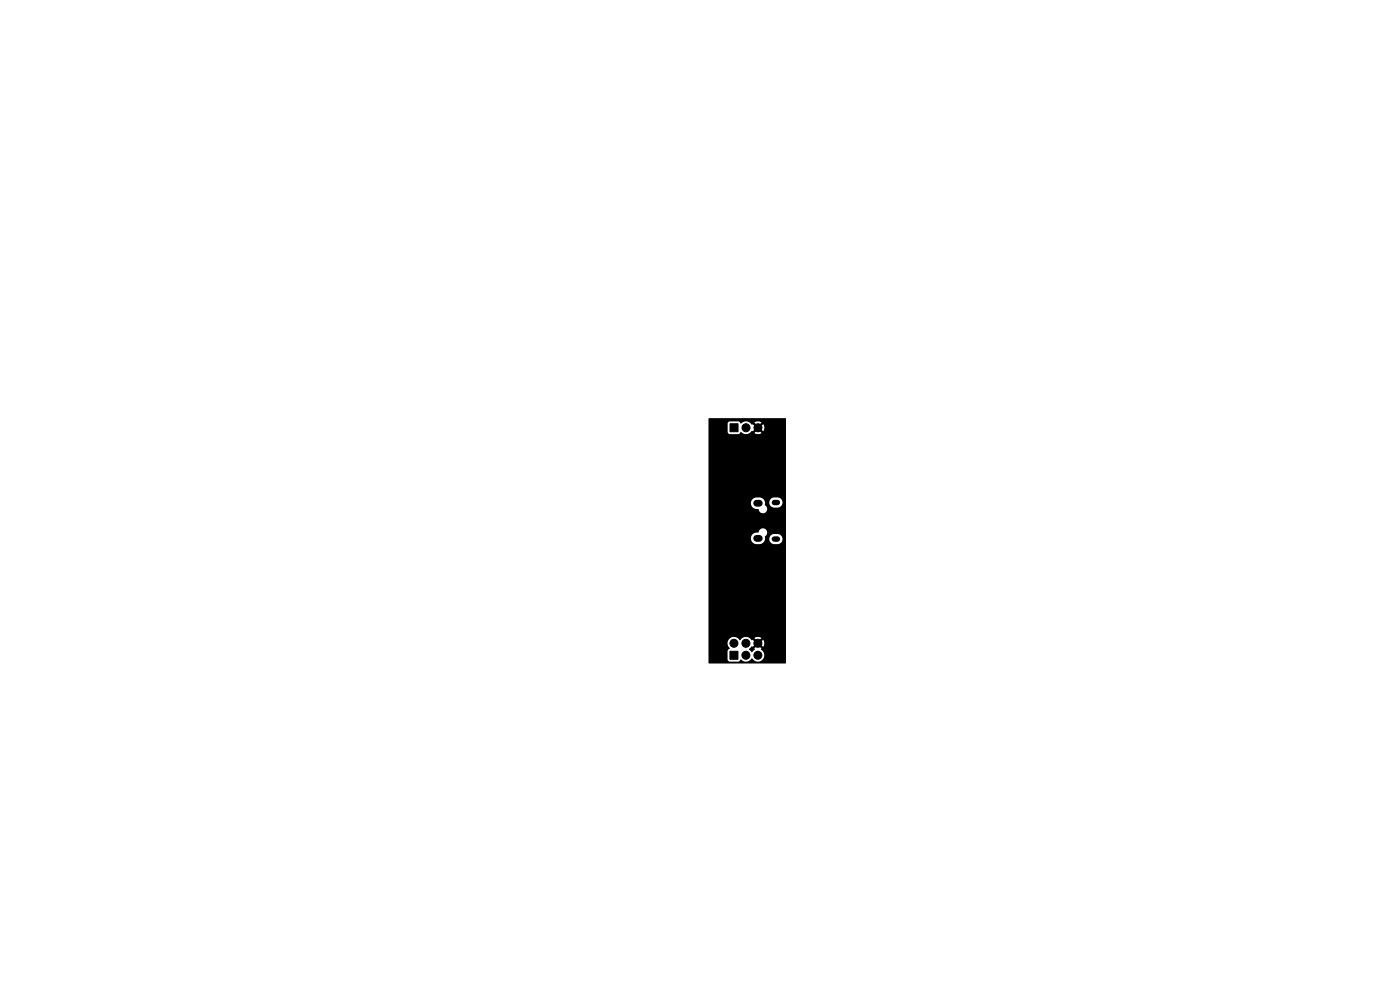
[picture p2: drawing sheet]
<svg xmlns="http://www.w3.org/2000/svg" width="297mm" height="210mm" viewBox="0 0 297 210" stroke-linecap="round" stroke-linejoin="round" font-family="sans-serif">
<path d="M164.3 114.4h.6M164.3 106.6h.6" fill="none" stroke="#000" stroke-width="1.2"/>
<path d="M160.5 114.2h.6M160.5 106.8h.6" fill="none" stroke="#000" stroke-width="1.4"/>
<g fill="#000" stroke="#000" stroke-width=".21">
<path d="M154.9 89.9h1.7v1.7h-1.7zM154.8 138.2h1.8v1.7h-1.8z"/>
<circle cx="151.2" cy="89.6" r=".3"/>
<circle cx="151.2" cy="95.4" r=".3"/>
<circle cx="151.2" cy="92.4" r=".3"/>
<circle cx="157.4" cy="96" r=".3"/>
<circle cx="157.4" cy="93.8" r=".3"/>
<circle cx="158.3" cy="90.7" r=".85"/>
<circle cx="160.2" cy="96" r=".3"/>
<circle cx="160.2" cy="93.8" r=".3"/>
<circle cx="160.2" cy="98.8" r=".3"/>
<circle cx="160.8" cy="90.7" r=".85"/>
<circle cx="166" cy="97.8" r=".3"/>
<circle cx="166" cy="95.2" r=".3"/>
<circle cx="166" cy="89.6" r=".3"/>
<circle cx="166" cy="92.4" r=".3"/>
<circle cx="153" cy="119.6" r=".3"/>
<circle cx="153.4" cy="106.8" r=".3"/>
<circle cx="153.6" cy="114.4" r=".3"/>
<circle cx="154.6" cy="110.4" r=".3"/>
<circle cx="155.2" cy="103.4" r=".3"/>
<circle cx="155.2" cy="105" r=".3"/>
<circle cx="156.8" cy="112.6" r=".3"/>
<circle cx="158.6" cy="107.6" r=".3"/>
<circle cx="159.2" cy="101.8" r=".3"/>
<circle cx="160.4" cy="116.4" r=".3"/>
<circle cx="160.4" cy="104.6" r=".3"/>
<circle cx="164.6" cy="116.4" r=".3"/>
<circle cx="164.6" cy="104.6" r=".3"/>
<circle cx="166" cy="100.2" r=".3"/>
<circle cx="166" cy="102.6" r=".3"/>
<circle cx="151.2" cy="139.8" r=".3"/>
<circle cx="151.2" cy="133.8" r=".3"/>
<circle cx="152.8" cy="139.8" r=".3"/>
<circle cx="153" cy="135.6" r=".3"/>
<circle cx="153" cy="123" r=".3"/>
<circle cx="153" cy="126" r=".3"/>
<circle cx="153" cy="132" r=".3"/>
<circle cx="153" cy="129" r=".3"/>
<circle cx="155" cy="134" r=".3"/>
<circle cx="155.7" cy="136.5" r=".85"/>
<circle cx="157.4" cy="127.8" r=".3"/>
<circle cx="158.2" cy="139" r=".85"/>
<circle cx="158.2" cy="136.5" r=".85"/>
<circle cx="160.8" cy="136.5" r=".85"/>
<circle cx="160.8" cy="139" r=".85"/>
<circle cx="162.2" cy="127.8" r=".3"/>
<circle cx="163.6" cy="139.8" r=".3"/>
<circle cx="164.8" cy="139.8" r=".3"/>
<circle cx="166" cy="139.8" r=".3"/>
</g>
<path d="M150.3 88.8l16.3-.1 .1 .1v51.8l-.1 .1h-16.2l-.1-.1v-4.2h4l.1 .6 .4 .5-.4 .5-.1 1.9 .2 .3 .3 .2 1.9-.1 .4-.4a1.57 1.57 0 0 0 2.4-.3 1.4 1.4 0 0 0 2.2 .4 1.4 1.4 0 0 0-.3-2.3l.1-.1-.6-.7 .4-.3 .6 .6a1.34 1.34 0 0 0 0-1.5l-.6 .6-.4-.3 .6-.7a1.34 1.34 0 0 0-1.5 0l.7 .7-.4 .3-.6-.6-.1 .1a1.6 1.6 0 0 0-2.1-.5l-.5 .5a1.4 1.4 0 0 0-1.5-.7 1.4 1.4 0 0 0-1.2 1.3h-4v-22.3h9v.2a1.23 1.23 0 0 0 1.1 1.1h1a1.22 1.22 0 0 0 .9-1.1h.9l.2 .6 .5 .4 1.3 .1a1.08 1.08 0 0 0 .8-1.1 1.08 1.08 0 0 0-1-1h-1a1.08 1.08 0 0 0-.8 1h-.9v-.2a.56 .56 0 0 1 .3-.7 .94 .94 0 0 0-.6-1.3 .94 .94 0 0 0-1.1 .9l-1 .2-.4 .4-.2 .5h-9v-7.4h9v.1a1.43 1.43 0 0 0 1.6 1.2 .94 .94 0 0 0 1.5 .7 .94 .94 0 0 0-.1-1.6v-.6h.9l.2 .7 .3 .3 .5 .2 1-.1a1.08 1.08 0 0 0 .8-1.1 1.08 1.08 0 0 0-1-1l-1 .1a1.08 1.08 0 0 0-.8 .9h-.9a1.23 1.23 0 0 0-1.1-1l-1.3 .2-.4 .4-.2 .6h-9v-16.9h4.1v1.9l.4 .4h1.9l.5-.5a1.49 1.49 0 0 0 2.3-.2l.2 .1 .6-.6 .4 .3-.6 .7a1.34 1.34 0 0 0 1.5 0l-.7-.7 .4-.3 .7 .5a1.34 1.34 0 0 0-.1-1.4l-.6 .6-.4-.3 .6-.7a1.34 1.34 0 0 0-1.5 0l.7 .7-.4 .3-.6-.6-.1 .1a1.6 1.6 0 0 0-2-.5l-.5 .3-.4-.5h-1.9l-.3 .1-.1 .3h-4.1zM158.9 137.7l.5-.6 .3 .1 .6-.6 .4 .3-.7 .7 .1 .2-.5 .6z" fill="#000"/>
</svg>
